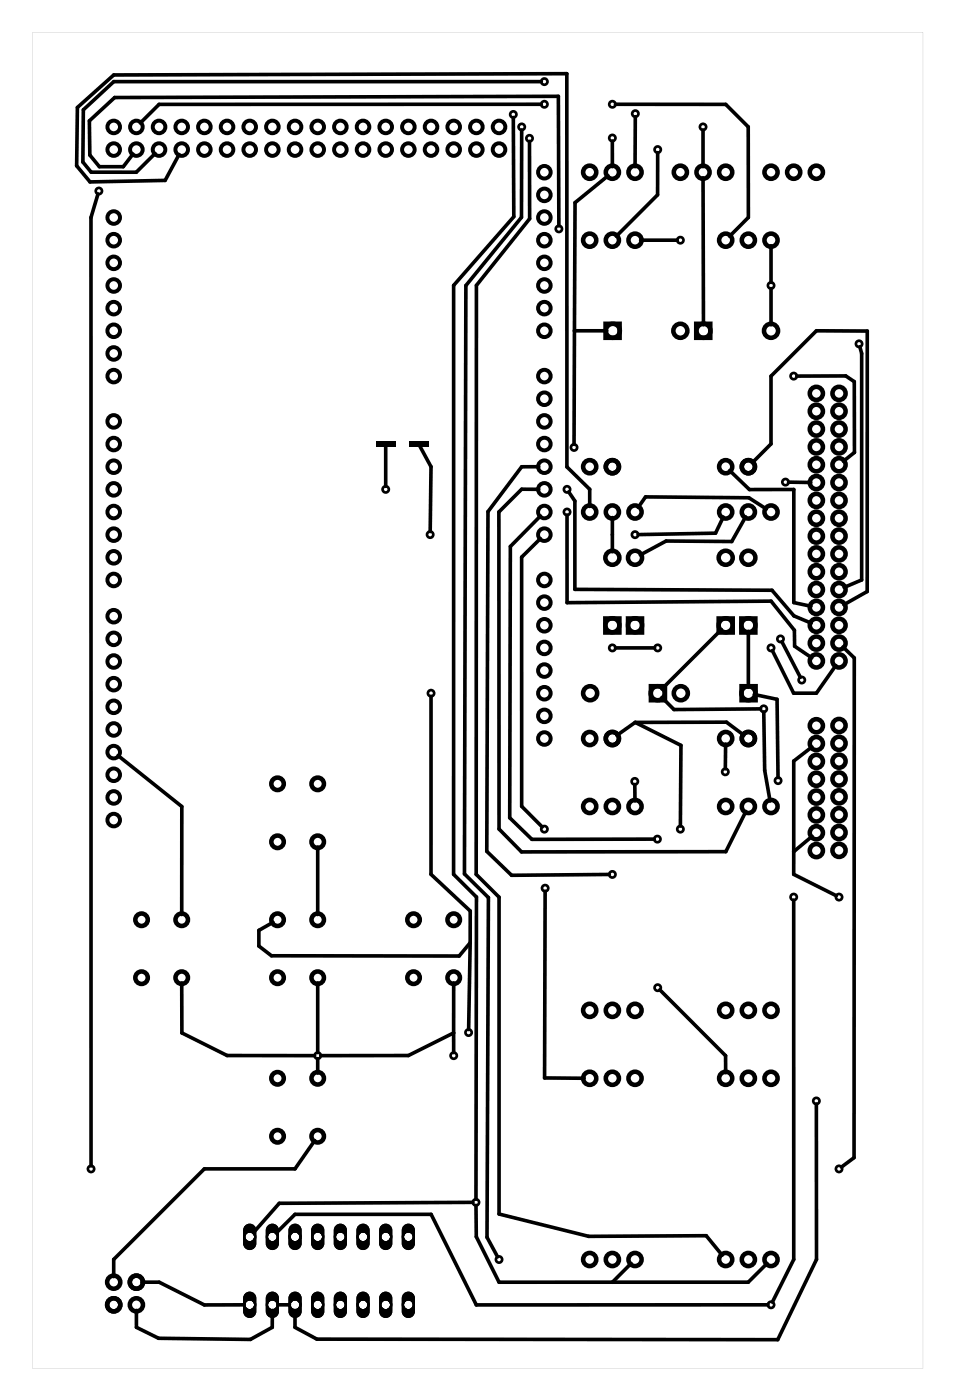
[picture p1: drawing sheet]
<svg xmlns="http://www.w3.org/2000/svg" width="107mm" height="157mm" viewBox="0 0 107 157" stroke-linecap="round" stroke-linejoin="round" font-family="sans-serif">
<g fill="#000">
<path d="M42.1 49.5h2.2v.6h-2.2zM45.8 49.5h2.2v.6h-2.2z"/>
<path d="M3.6 3.6h99.8v149.8h-99.8zM3.6 3.6v149.8h99.8v-149.8z"/>
<path d="M27.5 137.4a.74 .74 0 0 1 .8-.1 .74 .74 0 0 1 .4 .7v1.4a.74 .74 0 0 1-.7 .8 .74 .74 0 0 1-.8-.8v-1.4zM27.5 138.7a.5 .5 0 0 0 1 0 .5 .5 0 0 0-1 0z"/>
<path d="M27.5 137.4a.74 .74 0 0 1 .8-.1 .74 .74 0 0 1 .4 .7v1.4a.74 .74 0 0 1-.7 .8 .74 .74 0 0 1-.8-.8v-1.4zM27.5 138.7a.5 .5 0 0 0 1 0 .5 .5 0 0 0-1 0z"/>
<path d="M30 137.4a.74 .74 0 0 1 .8-.1 .74 .74 0 0 1 .5 .7v1.4a.74 .74 0 0 1-.8 .8 .74 .74 0 0 1-.7-.8v-1.4zM30 138.7a.5 .5 0 0 0 1 0 .5 .5 0 0 0-1 0z"/>
<path d="M30 137.4a.74 .74 0 0 1 .8-.1 .74 .74 0 0 1 .5 .7v1.4a.74 .74 0 0 1-.8 .8 .74 .74 0 0 1-.7-.8v-1.4zM30 138.7a.5 .5 0 0 0 1 0 .5 .5 0 0 0-1 0z"/>
<path d="M32.5 137.4a.74 .74 0 0 1 .8-.1 .74 .74 0 0 1 .5 .7v1.4a.74 .74 0 0 1-.7 .8 .74 .74 0 0 1-.8-.8v-1.4zM32.6 138.7a.49 .49 0 0 0 .9 0 .49 .49 0 0 0-.9 0z"/>
<path d="M32.5 137.4a.74 .74 0 0 1 .8-.1 .74 .74 0 0 1 .5 .7v1.4a.74 .74 0 0 1-.7 .8 .74 .74 0 0 1-.8-.8v-1.4zM32.6 138.7a.49 .49 0 0 0 .9 0 .49 .49 0 0 0-.9 0z"/>
<path d="M35.1 137.4a.74 .74 0 0 1 .8-.1 .74 .74 0 0 1 .4 .7v1.4a.74 .74 0 0 1-.7 .8 .74 .74 0 0 1-.7-.8v-1.4zM35.1 138.7a.5 .5 0 0 0 1 0 .5 .5 0 0 0-1 0z"/>
<path d="M35.1 137.4a.74 .74 0 0 1 .8-.1 .74 .74 0 0 1 .4 .7v1.4a.74 .74 0 0 1-.7 .8 .74 .74 0 0 1-.7-.8v-1.4zM35.1 138.7a.5 .5 0 0 0 1 0 .5 .5 0 0 0-1 0z"/>
<path d="M37.6 137.4a.74 .74 0 0 1 .8-.1 .74 .74 0 0 1 .5 .7v1.4a.74 .74 0 0 1-.8 .8 .74 .74 0 0 1-.7-.8v-1.4zM37.7 138.7a.49 .49 0 0 0 .9 0 .49 .49 0 0 0-.9 0z"/>
<path d="M37.6 137.4a.74 .74 0 0 1 .8-.1 .74 .74 0 0 1 .5 .7v1.4a.74 .74 0 0 1-.8 .8 .74 .74 0 0 1-.7-.8v-1.4zM37.7 138.7a.49 .49 0 0 0 .9 0 .49 .49 0 0 0-.9 0z"/>
<path d="M40.2 137.4a.74 .74 0 0 1 .8-.1 .74 .74 0 0 1 .4 .7v1.4a.74 .74 0 0 1-.7 .8 .74 .74 0 0 1-.8-.8v-1.4zM40.2 138.7a.5 .5 0 0 0 1 0 .5 .5 0 0 0-1 0z"/>
<path d="M40.2 137.4a.74 .74 0 0 1 .8-.1 .74 .74 0 0 1 .4 .7v1.4a.74 .74 0 0 1-.7 .8 .74 .74 0 0 1-.8-.8v-1.4zM40.2 138.7a.5 .5 0 0 0 1 0 .5 .5 0 0 0-1 0z"/>
<path d="M42.7 137.4a.74 .74 0 0 1 .8-.1 .74 .74 0 0 1 .5 .7v1.4a.74 .74 0 0 1-.8 .8 .74 .74 0 0 1-.7-.8v-1.4zM42.7 138.7a.5 .5 0 0 0 1 0 .5 .5 0 0 0-1 0z"/>
<path d="M42.7 137.4a.74 .74 0 0 1 .8-.1 .74 .74 0 0 1 .5 .7v1.4a.74 .74 0 0 1-.8 .8 .74 .74 0 0 1-.7-.8v-1.4zM42.7 138.7a.5 .5 0 0 0 1 0 .5 .5 0 0 0-1 0z"/>
<path d="M45.2 137.4a.74 .74 0 0 1 .8-.1 .74 .74 0 0 1 .5 .7v1.4a.74 .74 0 0 1-.7 .8 .74 .74 0 0 1-.8-.8v-1.4zM45.3 138.7a.49 .49 0 0 0 .9 0 .49 .49 0 0 0-.9 0z"/>
<path d="M45.2 137.4a.74 .74 0 0 1 .8-.1 .74 .74 0 0 1 .5 .7v1.4a.74 .74 0 0 1-.7 .8 .74 .74 0 0 1-.8-.8v-1.4zM45.3 138.7a.49 .49 0 0 0 .9 0 .49 .49 0 0 0-.9 0z"/>
<path d="M27.5 145.1a.74 .74 0 0 1 .8-.2 .74 .74 0 0 1 .4 .7v1.5a.74 .74 0 0 1-.7 .7 .74 .74 0 0 1-.8-.7v-1.5zM27.5 146.3a.5 .5 0 0 0 1 0 .5 .5 0 0 0-1 0z"/>
<path d="M27.5 145.1a.74 .74 0 0 1 .8-.2 .74 .74 0 0 1 .4 .7v1.5a.74 .74 0 0 1-.7 .7 .74 .74 0 0 1-.8-.7v-1.5zM27.5 146.3a.5 .5 0 0 0 1 0 .5 .5 0 0 0-1 0z"/>
<path d="M30 145.1a.74 .74 0 0 1 .8-.2 .74 .74 0 0 1 .5 .7v1.5a.74 .74 0 0 1-.8 .7 .74 .74 0 0 1-.7-.7v-1.5zM30 146.3a.5 .5 0 0 0 1 0 .5 .5 0 0 0-1 0z"/>
<path d="M30 145.1a.74 .74 0 0 1 .8-.2 .74 .74 0 0 1 .5 .7v1.5a.74 .74 0 0 1-.8 .7 .74 .74 0 0 1-.7-.7v-1.5zM30 146.3a.5 .5 0 0 0 1 0 .5 .5 0 0 0-1 0z"/>
<path d="M32.5 145.1a.74 .74 0 0 1 .8-.2 .74 .74 0 0 1 .5 .7v1.5a.74 .74 0 0 1-.7 .7 .74 .74 0 0 1-.8-.7v-1.5zM32.6 146.3a.49 .49 0 0 0 .9 0 .49 .49 0 0 0-.9 0z"/>
<path d="M32.5 145.1a.74 .74 0 0 1 .8-.2 .74 .74 0 0 1 .5 .7v1.5a.74 .74 0 0 1-.7 .7 .74 .74 0 0 1-.8-.7v-1.5zM32.6 146.3a.49 .49 0 0 0 .9 0 .49 .49 0 0 0-.9 0z"/>
<path d="M35.1 145.1a.74 .74 0 0 1 .8-.2 .74 .74 0 0 1 .4 .7v1.5a.74 .74 0 0 1-.7 .7 .74 .74 0 0 1-.7-.7v-1.5zM35.1 146.3a.5 .5 0 0 0 1 0 .5 .5 0 0 0-1 0z"/>
<path d="M35.1 145.1a.74 .74 0 0 1 .8-.2 .74 .74 0 0 1 .4 .7v1.5a.74 .74 0 0 1-.7 .7 .74 .74 0 0 1-.7-.7v-1.5zM35.1 146.3a.5 .5 0 0 0 1 0 .5 .5 0 0 0-1 0z"/>
<path d="M37.6 145.1a.74 .74 0 0 1 .8-.2 .74 .74 0 0 1 .5 .7v1.5a.74 .74 0 0 1-.8 .7 .74 .74 0 0 1-.7-.7v-1.5zM37.7 146.3a.49 .49 0 0 0 .9 0 .49 .49 0 0 0-.9 0z"/>
<path d="M37.6 145.1a.74 .74 0 0 1 .8-.2 .74 .74 0 0 1 .5 .7v1.5a.74 .74 0 0 1-.8 .7 .74 .74 0 0 1-.7-.7v-1.5zM37.7 146.3a.49 .49 0 0 0 .9 0 .49 .49 0 0 0-.9 0z"/>
<path d="M40.2 145.1a.74 .74 0 0 1 .8-.2 .74 .74 0 0 1 .4 .7v1.5a.74 .74 0 0 1-.7 .7 .74 .74 0 0 1-.8-.7v-1.5zM40.2 146.3a.5 .5 0 0 0 1 0 .5 .5 0 0 0-1 0z"/>
<path d="M40.2 145.1a.74 .74 0 0 1 .8-.2 .74 .74 0 0 1 .4 .7v1.5a.74 .74 0 0 1-.7 .7 .74 .74 0 0 1-.8-.7v-1.5zM40.2 146.3a.5 .5 0 0 0 1 0 .5 .5 0 0 0-1 0z"/>
<path d="M42.7 145.1a.74 .74 0 0 1 .8-.2 .74 .74 0 0 1 .5 .7v1.5a.74 .74 0 0 1-.8 .7 .74 .74 0 0 1-.7-.7v-1.5zM42.7 146.3a.5 .5 0 0 0 1 0 .5 .5 0 0 0-1 0z"/>
<path d="M42.7 145.1a.74 .74 0 0 1 .8-.2 .74 .74 0 0 1 .5 .7v1.5a.74 .74 0 0 1-.8 .7 .74 .74 0 0 1-.7-.7v-1.5zM42.7 146.3a.5 .5 0 0 0 1 0 .5 .5 0 0 0-1 0z"/>
<path d="M45.2 145.1a.74 .74 0 0 1 .8-.2 .74 .74 0 0 1 .5 .7v1.5a.74 .74 0 0 1-.7 .7 .74 .74 0 0 1-.8-.7v-1.5zM45.3 146.3a.49 .49 0 0 0 .9 0 .49 .49 0 0 0-.9 0z"/>
<path d="M45.2 145.1a.74 .74 0 0 1 .8-.2 .74 .74 0 0 1 .5 .7v1.5a.74 .74 0 0 1-.7 .7 .74 .74 0 0 1-.8-.7v-1.5zM45.3 146.3a.49 .49 0 0 0 .9 0 .49 .49 0 0 0-.9 0z"/>
</g>
<g fill="none" stroke="#000" stroke-width=".51">
<path d="M67.9 36.3h1.5v1.6h-1.5zM78 36.3h1.6v1.6h-1.6zM67.8 69.4h1.6v1.5h-1.6zM70.4 69.4h1.6v1.5h-1.6zM72.9 76.9h1.6v1.6h-1.6zM80.5 69.4h1.6v1.5h-1.6zM83.1 69.4h1.6v1.5h-1.6zM83.1 76.9h1.6v1.6h-1.6z"/>
<circle cx="66.1" cy="19.3" r=".74"/>
<circle cx="68.6" cy="19.3" r=".74"/>
<circle cx="71.2" cy="19.3" r=".74"/>
<circle cx="76.2" cy="19.3" r=".74"/>
<circle cx="78.8" cy="19.3" r=".74"/>
<circle cx="81.3" cy="19.3" r=".74"/>
<circle cx="86.4" cy="19.3" r=".74"/>
<circle cx="88.9" cy="19.3" r=".74"/>
<circle cx="91.5" cy="19.3" r=".74"/>
<circle cx="66.1" cy="26.9" r=".74"/>
<circle cx="68.6" cy="26.9" r=".74"/>
<circle cx="68.7" cy="37.1" r=".79"/>
<circle cx="71.2" cy="26.9" r=".74"/>
<circle cx="76.2" cy="37.1" r=".79"/>
<circle cx="78.8" cy="37.1" r=".79"/>
<circle cx="81.3" cy="26.9" r=".74"/>
<circle cx="83.9" cy="26.9" r=".74"/>
<circle cx="86.4" cy="37.1" r=".79"/>
<circle cx="86.4" cy="26.9" r=".74"/>
<circle cx="66.1" cy="52.3" r=".74"/>
<circle cx="66.1" cy="57.4" r=".74"/>
<circle cx="68.6" cy="52.3" r=".74"/>
<circle cx="68.6" cy="57.4" r=".74"/>
<circle cx="71.2" cy="57.4" r=".74"/>
<circle cx="81.3" cy="52.3" r=".74"/>
<circle cx="81.3" cy="57.4" r=".74"/>
<circle cx="83.9" cy="52.3" r=".74"/>
<circle cx="83.9" cy="57.4" r=".74"/>
<circle cx="86.4" cy="57.4" r=".74"/>
<circle cx="91.5" cy="54.1" r=".74"/>
<circle cx="91.5" cy="50.1" r=".74"/>
<circle cx="91.5" cy="48.1" r=".74"/>
<circle cx="91.5" cy="52.1" r=".74"/>
<circle cx="91.5" cy="44.1" r=".74"/>
<circle cx="91.5" cy="56.1" r=".74"/>
<circle cx="91.5" cy="46.1" r=".74"/>
<circle cx="91.5" cy="58.1" r=".74"/>
<circle cx="94" cy="54.1" r=".74"/>
<circle cx="94" cy="50.1" r=".74"/>
<circle cx="94" cy="48.1" r=".74"/>
<circle cx="94" cy="52.1" r=".74"/>
<circle cx="94" cy="44.1" r=".74"/>
<circle cx="94" cy="56.1" r=".74"/>
<circle cx="94" cy="46.1" r=".74"/>
<circle cx="94" cy="58.1" r=".74"/>
<circle cx="66.1" cy="77.7" r=".79"/>
<circle cx="68.6" cy="62.5" r=".79"/>
<circle cx="68.6" cy="70.1" r=".79"/>
<circle cx="71.2" cy="62.5" r=".79"/>
<circle cx="71.2" cy="70.1" r=".79"/>
<circle cx="73.7" cy="77.7" r=".79"/>
<circle cx="76.3" cy="77.7" r=".79"/>
<circle cx="81.3" cy="62.5" r=".79"/>
<circle cx="81.3" cy="70.1" r=".79"/>
<circle cx="83.9" cy="77.7" r=".79"/>
<circle cx="83.9" cy="62.5" r=".79"/>
<circle cx="83.9" cy="70.1" r=".79"/>
<circle cx="91.5" cy="66.1" r=".74"/>
<circle cx="91.5" cy="68.1" r=".74"/>
<circle cx="91.5" cy="64.1" r=".74"/>
<circle cx="91.5" cy="60.1" r=".74"/>
<circle cx="91.5" cy="72.1" r=".74"/>
<circle cx="91.5" cy="74.1" r=".74"/>
<circle cx="91.5" cy="62.1" r=".74"/>
<circle cx="91.5" cy="70.1" r=".74"/>
<circle cx="94" cy="66.1" r=".74"/>
<circle cx="94" cy="68.1" r=".74"/>
<circle cx="94" cy="64.1" r=".74"/>
<circle cx="94" cy="60.1" r=".74"/>
<circle cx="94" cy="72.1" r=".74"/>
<circle cx="94" cy="74.1" r=".74"/>
<circle cx="94" cy="62.1" r=".74"/>
<circle cx="94" cy="70.1" r=".74"/>
<circle cx="31.1" cy="94.4" r=".7"/>
<circle cx="31.1" cy="87.9" r=".7"/>
<circle cx="35.6" cy="94.4" r=".7"/>
<circle cx="35.6" cy="87.9" r=".7"/>
<circle cx="66.1" cy="90.4" r=".74"/>
<circle cx="66.1" cy="82.8" r=".74"/>
<circle cx="68.6" cy="90.4" r=".74"/>
<circle cx="68.6" cy="82.8" r=".74"/>
<circle cx="71.2" cy="90.4" r=".74"/>
<circle cx="81.3" cy="90.4" r=".74"/>
<circle cx="81.3" cy="82.8" r=".74"/>
<circle cx="83.9" cy="90.4" r=".74"/>
<circle cx="83.9" cy="82.8" r=".74"/>
<circle cx="86.4" cy="90.4" r=".74"/>
<circle cx="91.5" cy="91.4" r=".74"/>
<circle cx="91.5" cy="87.4" r=".74"/>
<circle cx="91.5" cy="85.4" r=".74"/>
<circle cx="91.5" cy="89.4" r=".74"/>
<circle cx="91.5" cy="81.4" r=".74"/>
<circle cx="91.5" cy="93.4" r=".74"/>
<circle cx="91.5" cy="83.4" r=".74"/>
<circle cx="91.5" cy="95.4" r=".74"/>
<circle cx="94" cy="91.4" r=".74"/>
<circle cx="94" cy="87.4" r=".74"/>
<circle cx="94" cy="85.4" r=".74"/>
<circle cx="94" cy="89.4" r=".74"/>
<circle cx="94" cy="81.4" r=".74"/>
<circle cx="94" cy="93.4" r=".74"/>
<circle cx="94" cy="83.4" r=".74"/>
<circle cx="94" cy="95.4" r=".74"/>
<circle cx="15.9" cy="109.6" r=".7"/>
<circle cx="15.9" cy="103.1" r=".7"/>
<circle cx="20.4" cy="109.6" r=".7"/>
<circle cx="20.4" cy="103.1" r=".7"/>
<circle cx="31.1" cy="109.6" r=".7"/>
<circle cx="31.1" cy="103.1" r=".7"/>
<circle cx="35.6" cy="109.6" r=".7"/>
<circle cx="35.6" cy="103.1" r=".7"/>
<circle cx="46.3" cy="109.6" r=".7"/>
<circle cx="46.3" cy="103.1" r=".7"/>
<circle cx="50.8" cy="109.6" r=".7"/>
<circle cx="50.8" cy="103.1" r=".7"/>
<circle cx="66.1" cy="113.3" r=".74"/>
<circle cx="68.6" cy="113.3" r=".74"/>
<circle cx="71.2" cy="113.3" r=".74"/>
<circle cx="81.3" cy="113.3" r=".74"/>
<circle cx="83.9" cy="113.3" r=".74"/>
<circle cx="86.4" cy="113.3" r=".74"/>
<circle cx="31.1" cy="127.4" r=".7"/>
<circle cx="31.1" cy="120.9" r=".7"/>
<circle cx="35.6" cy="127.4" r=".7"/>
<circle cx="35.6" cy="120.9" r=".7"/>
<circle cx="66.1" cy="120.9" r=".74"/>
<circle cx="68.6" cy="120.9" r=".74"/>
<circle cx="71.2" cy="120.9" r=".74"/>
<circle cx="81.3" cy="120.9" r=".74"/>
<circle cx="83.9" cy="120.9" r=".74"/>
<circle cx="86.4" cy="120.9" r=".74"/>
<circle cx="12.7" cy="146.3" r=".74"/>
<circle cx="12.7" cy="143.8" r=".74"/>
<circle cx="15.3" cy="146.3" r=".74"/>
<circle cx="15.3" cy="143.8" r=".74"/>
<circle cx="66.1" cy="141.2" r=".74"/>
<circle cx="68.6" cy="141.2" r=".74"/>
<circle cx="71.2" cy="141.2" r=".74"/>
<circle cx="81.3" cy="141.2" r=".74"/>
<circle cx="83.9" cy="141.2" r=".74"/>
<circle cx="86.4" cy="141.2" r=".74"/>
</g>
<g fill="none" stroke="#000" stroke-width=".3">
<circle cx="57.5" cy="12.8" r=".35"/>
<circle cx="58.5" cy="14.2" r=".35"/>
<circle cx="59.3" cy="15.5" r=".35"/>
<circle cx="61" cy="9.2" r=".35"/>
<circle cx="61" cy="11.7" r=".35"/>
<circle cx="68.6" cy="15.5" r=".35"/>
<circle cx="68.6" cy="11.7" r=".35"/>
<circle cx="71.2" cy="12.7" r=".35"/>
<circle cx="73.7" cy="16.8" r=".35"/>
<circle cx="78.8" cy="14.2" r=".35"/>
<circle cx="11.1" cy="21.4" r=".35"/>
<circle cx="62.6" cy="25.7" r=".35"/>
<circle cx="76.2" cy="26.9" r=".35"/>
<circle cx="86.4" cy="32" r=".35"/>
<circle cx="96.3" cy="38.6" r=".35"/>
<circle cx="43.2" cy="54.9" r=".35"/>
<circle cx="48.2" cy="59.9" r=".35"/>
<circle cx="63.5" cy="54.9" r=".35"/>
<circle cx="63.5" cy="57.4" r=".35"/>
<circle cx="64.3" cy="50.2" r=".35"/>
<circle cx="71.2" cy="60" r=".35"/>
<circle cx="88" cy="54.1" r=".35"/>
<circle cx="88.9" cy="42.2" r=".35"/>
<circle cx="48.3" cy="77.7" r=".35"/>
<circle cx="68.6" cy="72.7" r=".35"/>
<circle cx="73.7" cy="72.7" r=".35"/>
<circle cx="85.6" cy="79.5" r=".35"/>
<circle cx="86.4" cy="72.7" r=".35"/>
<circle cx="87.5" cy="71.6" r=".35"/>
<circle cx="89.8" cy="76.3" r=".35"/>
<circle cx="61" cy="93" r=".35"/>
<circle cx="61.1" cy="99.6" r=".35"/>
<circle cx="68.6" cy="98.1" r=".35"/>
<circle cx="71.1" cy="87.6" r=".35"/>
<circle cx="73.7" cy="94.1" r=".35"/>
<circle cx="76.2" cy="93" r=".35"/>
<circle cx="81.3" cy="86.5" r=".35"/>
<circle cx="87.2" cy="87.5" r=".35"/>
<circle cx="35.6" cy="118.4" r=".35"/>
<circle cx="50.8" cy="118.4" r=".35"/>
<circle cx="52.5" cy="115.8" r=".35"/>
<circle cx="73.7" cy="110.8" r=".35"/>
<circle cx="88.9" cy="100.6" r=".35"/>
<circle cx="94" cy="100.6" r=".35"/>
<circle cx="10.2" cy="131.1" r=".35"/>
<circle cx="53.3" cy="134.8" r=".35"/>
<circle cx="91.5" cy="123.5" r=".35"/>
<circle cx="94" cy="131.1" r=".35"/>
<circle cx="55.9" cy="141.2" r=".35"/>
<circle cx="86.4" cy="146.3" r=".35"/>
</g>
<g fill="none" stroke="#000" stroke-width=".44">
<circle cx="12.7" cy="16.8" r=".71"/>
<circle cx="12.7" cy="14.2" r=".71"/>
<circle cx="15.3" cy="16.8" r=".71"/>
<circle cx="15.3" cy="14.2" r=".71"/>
<circle cx="17.8" cy="14.2" r=".71"/>
<circle cx="17.8" cy="16.8" r=".71"/>
<circle cx="20.4" cy="16.8" r=".71"/>
<circle cx="20.4" cy="14.2" r=".71"/>
<circle cx="22.9" cy="14.2" r=".71"/>
<circle cx="22.9" cy="16.8" r=".71"/>
<circle cx="25.4" cy="14.2" r=".71"/>
<circle cx="25.4" cy="16.8" r=".71"/>
<circle cx="28" cy="14.2" r=".71"/>
<circle cx="28" cy="16.8" r=".71"/>
<circle cx="30.5" cy="14.2" r=".71"/>
<circle cx="30.5" cy="16.8" r=".71"/>
<circle cx="33.1" cy="16.8" r=".71"/>
<circle cx="33.1" cy="14.2" r=".71"/>
<circle cx="35.6" cy="14.2" r=".71"/>
<circle cx="35.6" cy="16.8" r=".71"/>
<circle cx="38.1" cy="16.8" r=".71"/>
<circle cx="38.1" cy="14.2" r=".71"/>
<circle cx="40.7" cy="16.8" r=".71"/>
<circle cx="40.7" cy="14.2" r=".71"/>
<circle cx="43.2" cy="14.2" r=".71"/>
<circle cx="43.2" cy="16.8" r=".71"/>
<circle cx="45.8" cy="16.8" r=".71"/>
<circle cx="45.8" cy="14.2" r=".71"/>
<circle cx="48.3" cy="16.8" r=".71"/>
<circle cx="48.3" cy="14.2" r=".71"/>
<circle cx="50.8" cy="14.2" r=".71"/>
<circle cx="50.8" cy="16.8" r=".71"/>
<circle cx="53.4" cy="16.8" r=".71"/>
<circle cx="53.4" cy="14.2" r=".71"/>
<circle cx="55.9" cy="16.8" r=".71"/>
<circle cx="55.9" cy="14.2" r=".71"/>
<circle cx="61" cy="19.3" r=".71"/>
<circle cx="12.7" cy="32" r=".71"/>
<circle cx="12.7" cy="29.5" r=".71"/>
<circle cx="12.7" cy="26.9" r=".71"/>
<circle cx="12.7" cy="39.6" r=".71"/>
<circle cx="12.7" cy="37.1" r=".71"/>
<circle cx="12.7" cy="24.4" r=".71"/>
<circle cx="12.7" cy="34.6" r=".71"/>
<circle cx="61" cy="21.9" r=".71"/>
<circle cx="61" cy="26.9" r=".71"/>
<circle cx="61" cy="32" r=".71"/>
<circle cx="61" cy="29.5" r=".71"/>
<circle cx="61" cy="24.4" r=".71"/>
<circle cx="61" cy="37.1" r=".71"/>
<circle cx="61" cy="34.6" r=".71"/>
<circle cx="12.7" cy="60" r=".71"/>
<circle cx="12.7" cy="42.2" r=".71"/>
<circle cx="12.7" cy="52.3" r=".71"/>
<circle cx="12.7" cy="57.4" r=".71"/>
<circle cx="12.7" cy="54.9" r=".71"/>
<circle cx="12.7" cy="49.8" r=".71"/>
<circle cx="12.7" cy="47.3" r=".71"/>
<circle cx="61" cy="44.7" r=".71"/>
<circle cx="61" cy="54.9" r=".71"/>
<circle cx="61" cy="57.4" r=".71"/>
<circle cx="61" cy="60" r=".71"/>
<circle cx="61" cy="49.8" r=".71"/>
<circle cx="61" cy="47.3" r=".71"/>
<circle cx="61" cy="52.3" r=".71"/>
<circle cx="61" cy="42.2" r=".71"/>
<circle cx="12.7" cy="76.7" r=".71"/>
<circle cx="12.7" cy="79.3" r=".71"/>
<circle cx="12.7" cy="74.2" r=".71"/>
<circle cx="12.7" cy="71.6" r=".71"/>
<circle cx="12.7" cy="69.1" r=".71"/>
<circle cx="12.7" cy="62.5" r=".71"/>
<circle cx="12.7" cy="65" r=".71"/>
<circle cx="61" cy="72.7" r=".71"/>
<circle cx="61" cy="75.2" r=".71"/>
<circle cx="61" cy="70.1" r=".71"/>
<circle cx="61" cy="77.7" r=".71"/>
<circle cx="61" cy="65" r=".71"/>
<circle cx="61" cy="67.6" r=".71"/>
<circle cx="12.7" cy="89.4" r=".71"/>
<circle cx="12.7" cy="92" r=".71"/>
<circle cx="12.7" cy="86.9" r=".71"/>
<circle cx="12.7" cy="81.8" r=".71"/>
<circle cx="12.7" cy="84.3" r=".71"/>
<circle cx="61" cy="82.8" r=".71"/>
<circle cx="61" cy="80.3" r=".71"/>
</g>
<g fill="none" stroke="#000" stroke-width=".25">
<circle cx="28" cy="138.7" r=".61"/>
<circle cx="30.5" cy="138.7" r=".61"/>
<circle cx="33.1" cy="138.7" r=".61"/>
<circle cx="35.6" cy="138.7" r=".61"/>
<circle cx="38.1" cy="138.7" r=".61"/>
<circle cx="40.7" cy="138.7" r=".61"/>
<circle cx="43.2" cy="138.7" r=".61"/>
<circle cx="45.8" cy="138.7" r=".61"/>
<circle cx="28" cy="146.3" r=".61"/>
<circle cx="30.5" cy="146.3" r=".61"/>
<circle cx="33.1" cy="146.3" r=".61"/>
<circle cx="35.6" cy="146.3" r=".61"/>
<circle cx="38.1" cy="146.3" r=".61"/>
<circle cx="40.7" cy="146.3" r=".61"/>
<circle cx="43.2" cy="146.3" r=".61"/>
<circle cx="45.8" cy="146.3" r=".61"/>
</g>
<g fill="none" stroke="#000" stroke-width=".41">
<path d="M14.9 17.3l-1.1 1.4h-2.7l-1-1.3-.1-3.8 2.8-2.7 49.8-.1v14.5M20.1 17.3l-1.6 2.9-8.4 .2-1.5-1.8 .1-6.5 4-3.7 50.8-.1v44.1l2.6 2.5v1.9M57.5 13.2l.1 11.1-6.8 7.7v66l2.6 2.6-.1 33.9M58.5 14.6l-.1 9.8-6.2 7.6-.2 66 2.7 2.6-.1 38.1 1.2 2.2M59.3 15.9l.1 8.6-6 7.5v66l2.5 2.6M60.7 9.2h-47.9l-3.5 3.1v5.9l.9 1.1h5.1l2.1-2.1M60.7 11.7h-42.9l-2.1 2.1M68.1 19.7l-3.7 3v14.4M68.6 15.8v2.9M69 11.7h12.3l2.5 2.5 .1 10.2M71.2 13.1v5.6M73.7 17.1v4.7l-4.6 4.7"/>
<path d="M78.8 14.6v4.1M78.8 19.9v16.5M11 21.7l-.8 2.7v106.3M64.4 37.1h3.6M64.4 37.1l-.1 12.7M71.8 26.9h4.1M83.9 24.4l-2.1 2.1M86.4 27.6v4.1M86.4 32.4v4M96.4 38.9l.2 .7v25.4l-2 .9M43.2 50v4.5M47 50l1.3 2.3-.1 7.3"/>
<path d="M60.4 52.3h-1.9l-3.8 5.1-.1 38.1 2.7 2.6h11M60.4 54.9h-1.9l-2.6 2.5v35.6l2.5 2.5h22.9l2.3-4.5M60.6 57.9l-3.4 3.4-.1 30.4 2.5 2.4h13.7M63.5 57.8v9.8l22.9-.2 2.6 3.3v1.8l2 1.3M63.7 55.2l.7 1v9.9l22.1 .1 2.5 2.9 1.9 .8M68.6 58v3.9M71.5 56.9l.8-1.2 11.6 .1 2 1.3M81.1 58l-.9 1.8-8.7 .1M81.8 52.8l2.2 2.1h5v12.7l1.9 .4M83.6 58l-1.6 2.7h-7.4l-2.8 1.5M84.3 51.9l2.1-2.1v-7.6l5.1-5.1h5.7v29.2l-2.6 1.5M88.4 54.1h2.5"/>
<path d="M89.3 42.2h5.5l.9 .6 .1 7.9-1.3 1M48.3 78.1v19.9l4.4 4.2v3.5M60.6 60.4l-2.1 2.1v27.9l2.3 2.3M69 72.7h4.4M74.2 78.2l1.3 1.4 9.7-.1M80.8 70.6l-6.6 6.7M83.9 70.8v6.3M84.5 77.9l2.6 .5 .1 8.8M85.6 79.8l.1 6.6 .6 3.4M86.6 73l2.3 4.7h2.6l2.2-3.1M87.6 71.9l2.1 4.1M94.5 72.5l1.2 1.3v56l-1.4 1.1"/>
<path d="M13.2 84.7l7.2 5.7v12.1M35.6 95v7.5M61.1 99.9l-.1 21h4.5M71.1 88l.1 1.8M71.2 81h10.2l2 1.4M71.2 81l-2.1 1.5M71.2 81l5.1 2.6-.1 9M81.3 83.4v2.8M91 83.8l-2.1 1.5v12.7l4.8 2.4M91 93.8l-2.1 1.7M20.4 110.2v5.6l5.1 2.6h9.8M30.6 103.4l-1.6 .9v1.8l1.4 1.1h21.1l1.2-1.5"/>
<path d="M35.6 118.7v1.6M35.6 110.2v7.8M50.8 115.8v2.2M50.8 115.8l-5 2.6h-9.9M50.8 110.2v5.6M52.7 105.7l-.2 9.7M55.9 100.6v35.5l10.1 2.5h13.1l1.8 2.2M73.9 111l7.4 7.4v1.9M88.9 100.9l.1 40.3-2.4 4.8M31 138.3l2.1-2.1h15.2l5.1 10.1h32.7M35.3 127.9l-2.2 3.2h-10.2l-10.2 10.1v1.9M53 134.8l-21.7 .1-2.9 3.3"/>
<path d="M53.3 135.2l.1 3.5 2.5 5.1h28l2.1-2.1M91.5 123.8v17.4l-4.3 9h-51.7l-2.4-1.4v-1.9M15.3 146.9v1.9l2.5 1.3 10.3 .1 2.4-1.4v-1.9M15.9 143.8h1.9l5.1 2.5h4.5M31.1 146.3h1.3M70.7 141.7l-2.1 2.1"/>
</g>
</svg>
